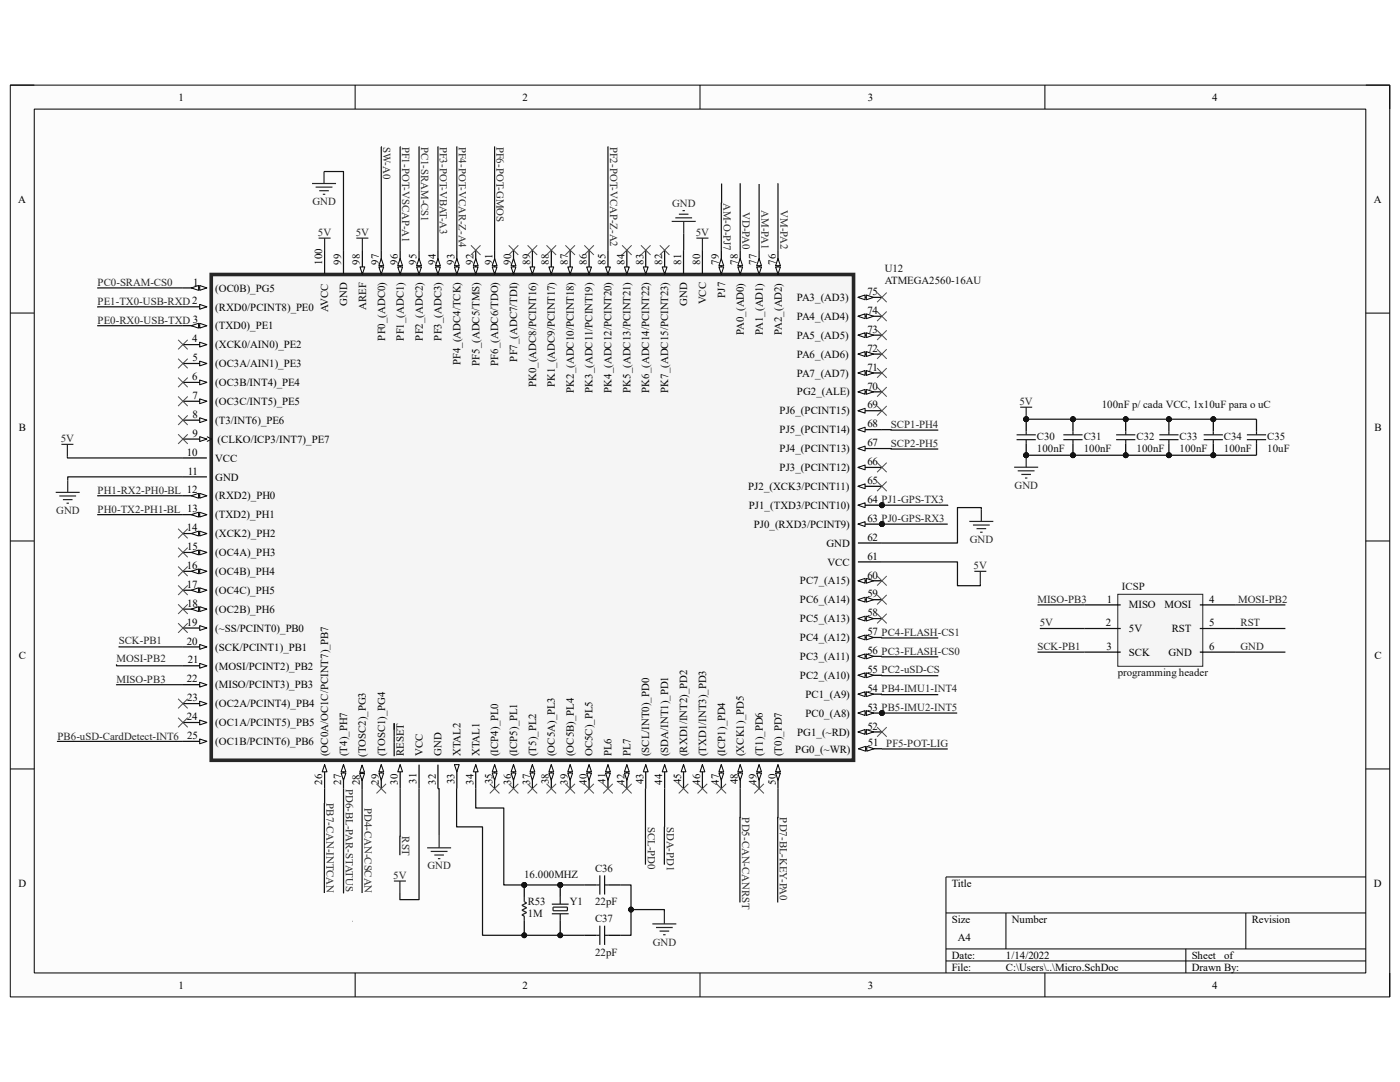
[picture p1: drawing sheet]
<svg xmlns="http://www.w3.org/2000/svg" width="279mm" height="216mm" viewBox="0 0 279 216" stroke-linecap="round" stroke-linejoin="round" font-family="sans-serif">
<defs><g id="words">
<g font-size="2.2">
<text x="35.6" y="20.1">1</text>
<text x="104.3" y="20.1">2</text>
<text x="173.2" y="20.1">3</text>
<text x="241.9" y="20.1">4</text>
<text x="3.6" y="40.5">A</text>
<text x="274.2" y="40.5">A</text>
<text x="64.3" y="52.8" transform="rotate(-90 64.3 52.8)">100</text>
<text x="68.1" y="52.8" transform="rotate(-90 68.1 52.8)">99</text>
<text x="71.8" y="52.8" transform="rotate(-90 71.8 52.8)">98</text>
<text x="75.6" y="52.8" transform="rotate(-90 75.6 52.8)">97</text>
<text x="79.4" y="52.8" transform="rotate(-90 79.4 52.8)">96</text>
<text x="83.1" y="52.8" transform="rotate(-90 83.1 52.8)">95</text>
<text x="87" y="52.8" transform="rotate(-90 87 52.8)">94</text>
<text x="90.7" y="52.8" transform="rotate(-90 90.7 52.8)">93</text>
<text x="94.5" y="52.8" transform="rotate(-90 94.5 52.8)">92</text>
<text x="98.3" y="52.8" transform="rotate(-90 98.3 52.8)">91</text>
<text x="102" y="52.8" transform="rotate(-90 102 52.8)">90</text>
<text x="105.8" y="52.8" transform="rotate(-90 105.8 52.8)">89</text>
<text x="109.6" y="52.8" transform="rotate(-90 109.6 52.8)">88</text>
<text x="113.3" y="52.8" transform="rotate(-90 113.3 52.8)">87</text>
<text x="117.1" y="52.8" transform="rotate(-90 117.1 52.8)">86</text>
<text x="120.9" y="52.8" transform="rotate(-90 120.9 52.8)">85</text>
<text x="124.6" y="52.8" transform="rotate(-90 124.6 52.8)">84</text>
<text x="128.4" y="52.8" transform="rotate(-90 128.4 52.8)">83</text>
<text x="132.2" y="52.8" transform="rotate(-90 132.2 52.8)">82</text>
<text x="135.9" y="52.8" transform="rotate(-90 135.9 52.8)">81</text>
<text x="139.7" y="52.8" transform="rotate(-90 139.7 52.8)">80</text>
<text x="143.5" y="52.8" transform="rotate(-90 143.5 52.8)">79</text>
<text x="147.2" y="52.8" transform="rotate(-90 147.2 52.8)">78</text>
<text x="151" y="52.8" transform="rotate(-90 151 52.8)">77</text>
<text x="154.8" y="52.8" transform="rotate(-90 154.8 52.8)">76</text>
<text x="38.6" y="57">1</text>
<text x="43" y="58.2">(OC0B)_PG5</text>
<text x="144.7" y="59.4" transform="rotate(-90 144.7 59.4)">PJ7</text>
<text x="173.1" y="58.9">75</text>
<text x="43" y="62">(RXD0/PCINT8)_PE0</text>
<text x="43" y="65.7">(TXD0)_PE1</text>
<text x="65.5" y="62.3" transform="rotate(-90 65.5 62.3)">AVCC</text>
<text x="69.3" y="61" transform="rotate(-90 69.3 61)">GND</text>
<text x="73.1" y="61.8" transform="rotate(-90 73.1 61.8)">AREF</text>
<text x="137.2" y="61" transform="rotate(-90 137.2 61)">GND</text>
<text x="140.9" y="60.7" transform="rotate(-90 140.9 60.7)">VCC</text>
<text x="159" y="60.1">PA3_(AD3)</text>
<text x="159" y="63.8">PA4_(AD4)</text>
<text x="173.1" y="62.7">74</text>
<text x="38.4" y="68.3">4</text>
<text x="43" y="69.5">(XCK0/AIN0)_PE2</text>
<text x="76.8" y="67.9" transform="rotate(-90 76.8 67.9)">PF0_(ADC0)</text>
<text x="80.6" y="67.9" transform="rotate(-90 80.6 67.9)">PF1_(ADC1)</text>
<text x="84.4" y="67.9" transform="rotate(-90 84.4 67.9)">PF2_(ADC2)</text>
<text x="88.1" y="67.9" transform="rotate(-90 88.1 67.9)">PF3_(ADC3)</text>
<text x="148.5" y="66.8" transform="rotate(-90 148.5 66.8)">PA0_(AD0)</text>
<text x="152.2" y="66.8" transform="rotate(-90 152.2 66.8)">PA1_(AD1)</text>
<text x="156" y="66.8" transform="rotate(-90 156 66.8)">PA2_(AD2)</text>
<text x="159" y="67.6">PA5_(AD5)</text>
<text x="159" y="71.4">PA6_(AD6)</text>
<text x="173.1" y="66.4">73</text>
<text x="173.1" y="70.2">72</text>
<text x="38.4" y="75.9">6</text>
<text x="38.4" y="72.1">5</text>
<text x="43" y="73.3">(OC3A/AIN1)_PE3</text>
<text x="43" y="77">(OC3B/INT4)_PE4</text>
<text x="91.9" y="72.9" transform="rotate(-90 91.9 72.9)">PF4_(ADC4/TCK)</text>
<text x="95.7" y="73" transform="rotate(-90 95.7 73)">PF5_(ADC5/TMS)</text>
<text x="99.4" y="73" transform="rotate(-90 99.4 73)">PF6_(ADC6/TDO)</text>
<text x="103.2" y="72.1" transform="rotate(-90 103.2 72.1)">PF7_(ADC7/TDI)</text>
<text x="107" y="77.3" transform="rotate(-90 107 77.3)">PK0_(ADC8/PCINT16)</text>
<text x="110.7" y="77.3" transform="rotate(-90 110.7 77.3)">PK1_(ADC9/PCINT17)</text>
<text x="159" y="75.1">PA7_(AD7)</text>
<text x="173.1" y="77.7">70</text>
<text x="173.1" y="74">71</text>
<text x="38.4" y="79.6">7</text>
<text x="38.4" y="83.4">8</text>
<text x="43" y="80.8">(OC3C/INT5)_PE5</text>
<text x="114.5" y="78.4" transform="rotate(-90 114.5 78.4)">PK2_(ADC10/PCINT18)</text>
<text x="118.3" y="78.4" transform="rotate(-90 118.3 78.4)">PK3_(ADC11/PCINT19)</text>
<text x="122" y="78.4" transform="rotate(-90 122 78.4)">PK4_(ADC12/PCINT20)</text>
<text x="125.8" y="78.4" transform="rotate(-90 125.8 78.4)">PK5_(ADC13/PCINT21)</text>
<text x="129.6" y="78.4" transform="rotate(-90 129.6 78.4)">PK6_(ADC14/PCINT22)</text>
<text x="133.3" y="78.4" transform="rotate(-90 133.3 78.4)">PK7_(ADC15/PCINT23)</text>
<text x="155.6" y="82.7">PJ6_(PCINT15)</text>
<text x="159" y="78.9">PG2_(ALE)</text>
<text x="173.1" y="81.5">69</text>
<text x="3.8" y="85.9">B</text>
<text x="38.4" y="87.2">9</text>
<text x="43" y="84.6">(T3/INT6)_PE6</text>
<text x="43.4" y="88.3">(CLKO/ICP3/INT7)_PE7</text>
<text x="155.6" y="86.4">PJ5_(PCINT14)</text>
<text x="173.1" y="89">67</text>
<text x="173.1" y="85.3">68</text>
<text x="274.3" y="85.9">B</text>
<text x="37.3" y="90.9">10</text>
<text x="37.5" y="94.7">11</text>
<text x="43" y="92.1">VCC</text>
<text x="43" y="95.9">GND</text>
<text x="155.6" y="94">PJ3_(PCINT12)</text>
<text x="155.6" y="90.3">PJ4_(PCINT13)</text>
<text x="173.1" y="92.8">66</text>
<text x="43" y="99.7">(RXD2)_PH0</text>
<text x="149.3" y="97.8">PJ2_(XCK3/PCINT11)</text>
<text x="149.4" y="101.6">PJ1_(TXD3/PCINT10)</text>
<text x="173.1" y="96.6">65</text>
<text x="173.1" y="100.3">64 PJ1-GPS-TX3</text>
<text x="37.3" y="106">14</text>
<text x="43" y="103.4">(TXD2)_PH1</text>
<text x="43" y="107.2">(XCK2)_PH2</text>
<text x="150.4" y="105.3">PJ0_(RXD3/PCINT9)</text>
<text x="173.1" y="107.9">62</text>
<text x="173.1" y="104.1">63 PJ0-GPS-RX3</text>
<text x="37.3" y="113.5">16</text>
<text x="37.3" y="109.8">15</text>
<text x="43" y="111">(OC4A)_PH3</text>
<text x="164.9" y="109.1">GND</text>
<text x="165.1" y="112.9">VCC</text>
<text x="173.1" y="111.7">61</text>
<text x="37.3" y="117.3">17</text>
<text x="43" y="114.7">(OC4B)_PH4</text>
<text x="43" y="118.5">(OC4C)_PH5</text>
<text x="159.6" y="116.6">PC7_(A15)</text>
<text x="173.1" y="119.2">59</text>
<text x="173.1" y="115.4">60</text>
<text x="37.3" y="124.8">19</text>
<text x="37.3" y="121.1">18</text>
<text x="43" y="122.3">(OC2B)_PH6</text>
<text x="159.6" y="124.2">PC5_(A13)</text>
<text x="159.6" y="120.4">PC6_(A14)</text>
<text x="173.1" y="123">58</text>
<text x="220.7" y="125">2</text>
<text x="220.9" y="120.2">1</text>
<text x="225.3" y="121.4">MISO</text>
<text x="232.4" y="121.4">MOSI</text>
<text x="241.3" y="120.2">4</text>
<text x="241.3" y="125">5</text>
<text x="3.7" y="131.4">C</text>
<text x="37.3" y="128.6">20</text>
<text x="43" y="129.8">(SCK/PCINT1)_PB1</text>
<text x="43" y="126.1">(~SS/PCINT0)_PB0</text>
<text x="159.6" y="131.7">PC3_(A11)</text>
<text x="159.6" y="127.9">PC4_(A12)</text>
<text x="173.1" y="130.5">56 PC3-FLASH-CS0</text>
<text x="173.1" y="126.7">57 PC4-FLASH-CS1</text>
<text x="220.8" y="129.7">3</text>
<text x="225.3" y="126.2">5V</text>
<text x="225.3" y="130.9">SCK</text>
<text x="233.2" y="130.9">GND</text>
<text x="233.8" y="126.2">RST</text>
<text x="241.3" y="129.7">6</text>
<text x="274.3" y="131.4">C</text>
<text x="37.3" y="136.1">22</text>
<text x="37.5" y="132.4">21</text>
<text x="43" y="137.4">(MISO/PCINT3)_PB3</text>
<text x="43" y="133.6">(MOSI/PCINT2)_PB2</text>
<text x="159.6" y="135.5">PC2_(A10)</text>
<text x="173.1" y="134.3">55 PC2-uSD-CS</text>
<text x="37.3" y="143.7">24</text>
<text x="37.4" y="140">23</text>
<text x="43" y="141.1">(OC2A/PCINT4)_PB4</text>
<text x="160.7" y="143">PC0_(A8)</text>
<text x="160.7" y="139.2">PC1_(A9)</text>
<text x="173.1" y="141.8">53 PB5-IMU2-INT5</text>
<text x="173.1" y="138">54 PB4-IMU1-INT4</text>
<text x="37.3" y="147.5">25</text>
<text x="43" y="144.9">(OC1A/PCINT5)_PB5</text>
<text x="43" y="148.7">(OC1B/PCINT6)_PB6</text>
<text x="159.1" y="146.8">PG1_(~RD)</text>
<text x="173.1" y="145.6">52</text>
<text x="173.2" y="148.9">51</text>
<text x="65.5" y="150.9" transform="rotate(-90 65.5 150.9)">(OC0A/OC1C/PCINT7)_PB7</text>
<text x="69.3" y="150.9" transform="rotate(-90 69.3 150.9)">(T4)_PH7</text>
<text x="73" y="151" transform="rotate(-90 73 151)">(TOSC2)_PG3</text>
<text x="76.8" y="150.9" transform="rotate(-90 76.8 150.9)">(TOSC1)_PG4</text>
<text x="80.6" y="150.9" transform="rotate(-90 80.6 150.9)">RESET</text>
<text x="84.4" y="150.9" transform="rotate(-90 84.4 150.9)">VCC</text>
<text x="88.1" y="150.9" transform="rotate(-90 88.1 150.9)">GND</text>
<text x="91.9" y="150.9" transform="rotate(-90 91.9 150.9)">XTAL2</text>
<text x="95.7" y="150.9" transform="rotate(-90 95.7 150.9)">XTAL1</text>
<text x="99.4" y="150.9" transform="rotate(-90 99.4 150.9)">(ICP4)_PL0</text>
<text x="103.2" y="150.9" transform="rotate(-90 103.2 150.9)">(ICP5)_PL1</text>
<text x="107" y="150.9" transform="rotate(-90 107 150.9)">(T5)_PL2</text>
<text x="110.7" y="150.9" transform="rotate(-90 110.7 150.9)">(OC5A)_PL3</text>
<text x="114.5" y="150.9" transform="rotate(-90 114.5 150.9)">(OC5B)_PL4</text>
<text x="118.3" y="150.9" transform="rotate(-90 118.3 150.9)">OC5C)_PL5</text>
<text x="122" y="150.9" transform="rotate(-90 122 150.9)">PL6</text>
<text x="125.8" y="150.9" transform="rotate(-90 125.8 150.9)">PL7</text>
<text x="129.6" y="150.9" transform="rotate(-90 129.6 150.9)">(SCL/INT0)_PD0</text>
<text x="133.3" y="150.9" transform="rotate(-90 133.3 150.9)">(SDA/INT1)_PD1</text>
<text x="137.2" y="150.9" transform="rotate(-90 137.2 150.9)">(RXD1/INT2)_PD2</text>
<text x="140.9" y="150.9" transform="rotate(-90 140.9 150.9)">(TXD1/INT3)_PD3</text>
<text x="144.7" y="150.9" transform="rotate(-90 144.7 150.9)">(ICP1)_PD4</text>
<text x="148.5" y="150.9" transform="rotate(-90 148.5 150.9)">(XCK1)_PD5</text>
<text x="152.2" y="150.9" transform="rotate(-90 152.2 150.9)">(T1)_PD6</text>
<text x="156" y="150.9" transform="rotate(-90 156 150.9)">(T0)_PD7</text>
<text x="158.7" y="150.2">PG0_(~WR)</text>
<text x="64.3" y="156.5" transform="rotate(-90 64.3 156.5)">26</text>
<text x="68.1" y="156.5" transform="rotate(-90 68.1 156.5)">27</text>
<text x="71.8" y="156.6" transform="rotate(-90 71.8 156.6)">28</text>
<text x="75.6" y="156.5" transform="rotate(-90 75.6 156.5)">29</text>
<text x="79.4" y="156.5" transform="rotate(-90 79.4 156.5)">30</text>
<text x="83.1" y="156.4" transform="rotate(-90 83.1 156.4)">31</text>
<text x="87" y="156.5" transform="rotate(-90 87 156.5)">32</text>
<text x="90.7" y="156.5" transform="rotate(-90 90.7 156.5)">33</text>
<text x="94.5" y="156.6" transform="rotate(-90 94.5 156.6)">34</text>
<text x="98.3" y="156.5" transform="rotate(-90 98.3 156.5)">35</text>
<text x="102" y="156.5" transform="rotate(-90 102 156.5)">36</text>
<text x="105.8" y="156.5" transform="rotate(-90 105.8 156.5)">37</text>
<text x="109.6" y="156.5" transform="rotate(-90 109.6 156.5)">38</text>
<text x="113.3" y="156.5" transform="rotate(-90 113.3 156.5)">39</text>
<text x="117.1" y="156.5" transform="rotate(-90 117.1 156.5)">40</text>
<text x="120.9" y="156.4" transform="rotate(-90 120.9 156.4)">41</text>
<text x="124.6" y="156.5" transform="rotate(-90 124.6 156.5)">42</text>
<text x="128.4" y="156.5" transform="rotate(-90 128.4 156.5)">43</text>
<text x="132.2" y="156.6" transform="rotate(-90 132.2 156.6)">44</text>
<text x="135.9" y="156.5" transform="rotate(-90 135.9 156.5)">45</text>
<text x="139.7" y="156.5" transform="rotate(-90 139.7 156.5)">46</text>
<text x="143.5" y="156.5" transform="rotate(-90 143.5 156.5)">47</text>
<text x="147.2" y="156.5" transform="rotate(-90 147.2 156.5)">48</text>
<text x="151" y="156.5" transform="rotate(-90 151 156.5)">49</text>
<text x="154.8" y="156.5" transform="rotate(-90 154.8 156.5)">50</text>
<text x="3.7" y="176.9">D</text>
<text x="189.9" y="176.9">Title</text>
<text x="274.2" y="176.9">D</text>
<text x="189.9" y="184.1">Size</text>
<text x="201.9" y="184.1">Number</text>
<text x="249.8" y="184.1">Revision</text>
<text x="189.9" y="191.3">Date:</text>
<text x="191.2" y="187.7">A4</text>
<text x="200.7" y="191.3">1/14/2022</text>
<text x="237.8" y="191.3">Sheet</text>
<text x="244.3" y="191.3">of</text>
<text x="35.6" y="197.3">1</text>
<text x="104.3" y="197.3">2</text>
<text x="173.2" y="197.3">3</text>
<text x="189.9" y="193.7">File:</text>
<text x="200.7" y="193.7">C:\Users\..\Micro.SchDoc</text>
<text x="237.8" y="193.7">Drawn By:</text>
<text x="241.9" y="197.3">4</text>
</g>
<g font-size="2.2" fill="#262626">
<text x="76.5" y="29.3" transform="rotate(90 76.5 29.3)">SW-A0</text>
<text x="80.3" y="29.3" transform="rotate(90 80.3 29.3)">PF1-POT-VSCAP-A1</text>
<text x="84" y="29.3" transform="rotate(90 84 29.3)">PC1-SRAM-CS1</text>
<text x="87.8" y="29.3" transform="rotate(90 87.8 29.3)">PF3-POT-VBAT-A3</text>
<text x="91.6" y="29.3" transform="rotate(90 91.6 29.3)">PF4-POT-VCAR-Z-A4</text>
<text x="99.1" y="29.3" transform="rotate(90 99.1 29.3)">PF6-POT-GMOS</text>
<text x="121.8" y="29.3" transform="rotate(90 121.8 29.3)">PF2-POT-VCAP-Z-A2</text>
<text x="62.4" y="40.9">GND</text>
<text x="134.1" y="41.3">GND</text>
<text x="144.4" y="40.5" transform="rotate(90 144.4 40.5)">AM-O-PJ7</text>
<text x="152" y="42" transform="rotate(90 152 42)">AM-PA1</text>
<text x="155.7" y="42" transform="rotate(90 155.7 42)">VM-PA2</text>
<text x="63.5" y="47.1">5V</text>
<text x="71" y="47.1">5V</text>
<text x="138.9" y="47.1">5V</text>
<text x="148.2" y="42.3" transform="rotate(90 148.2 42.3)">VD-PA0</text>
<text x="19.5" y="57.1">PC0-SRAM-CS0</text>
<text x="19.5" y="60.9">PE1-TX0-USB-RXD 2</text>
<text x="19.5" y="64.6">PE0-RX0-USB-TXD 3</text>
<text x="203.5" y="80.8">5V</text>
<text x="12.1" y="88.2">5V</text>
<text x="177.8" y="89.1">SCP2-PH5</text>
<text x="177.8" y="85.3">SCP1-PH4</text>
<text x="19.5" y="98.6">PH1-RX2-PH0-BL 12</text>
<text x="202.5" y="97.5">GND</text>
<text x="11.2" y="102.6">GND</text>
<text x="19.5" y="102.3">PH0-TX2-PH1-BL 13</text>
<text x="193.5" y="108.4">GND</text>
<text x="194.3" y="113.5">5V</text>
<text x="207.1" y="120.2">MISO-PB3</text>
<text x="207.5" y="124.9">5V</text>
<text x="247.1" y="120.2">MOSI-PB2</text>
<text x="247.6" y="124.9">RST</text>
<text x="23.7" y="128.5">SCK-PB1</text>
<text x="207.1" y="129.7">SCK-PB1</text>
<text x="247.6" y="129.7">GND</text>
<text x="23.2" y="132.1">MOSI-PB2</text>
<text x="23.2" y="136.3">MISO-PB3</text>
<text x="11.5" y="147.6">PB6-uSD-CardDetect-INT6</text>
<text x="176.9" y="149">PF5-POT-LIG</text>
<text x="65.2" y="160.3" transform="rotate(90 65.2 160.3)">PB7-CAN-INTCAN</text>
<text x="69" y="157.4" transform="rotate(90 69 157.4)">PD6-BL-PAR-STATUS</text>
<text x="72.7" y="161.2" transform="rotate(90 72.7 161.2)">PD4-CAN-CSCAN</text>
<text x="80.3" y="166.9" transform="rotate(90 80.3 166.9)">RST</text>
<text x="129.3" y="165" transform="rotate(90 129.3 165)">SCL-PD0</text>
<text x="133.1" y="165" transform="rotate(90 133.1 165)">SDA-PD1</text>
<text x="148.1" y="163.1" transform="rotate(90 148.1 163.1)">PD5-CAN-CANRST</text>
<text x="155.7" y="163.1" transform="rotate(90 155.7 163.1)">PD7-BL-KEY-PA0</text>
<text x="85.3" y="173.5">GND</text>
<text x="78.5" y="175.3">5V</text>
<text x="130.3" y="188.7">GND</text>
</g>
<g font-size="2.2" fill="#0e0e0e">
<text x="176.6" y="54.3">U12</text>
<text x="176.6" y="56.7">ATMEGA2560-16AU</text>
<text x="219.9" y="81.5">100nF p/ cada VCC, 1x10uF para o uC</text>
<text x="206.9" y="87.8">C30</text>
<text x="216.3" y="87.8">C31</text>
<text x="226.8" y="87.8">C32</text>
<text x="235.4" y="87.8">C33</text>
<text x="244.3" y="87.8">C34</text>
<text x="252.9" y="87.8">C35</text>
<text x="206.9" y="90.1">100nF</text>
<text x="216.3" y="90.1">100nF</text>
<text x="226.8" y="90.1">100nF</text>
<text x="235.4" y="90.1">100nF</text>
<text x="244.3" y="90.1">100nF</text>
<text x="252.9" y="90.1">10uF</text>
<text x="223.9" y="117.8">ICSP</text>
<text x="223.1" y="134.9">programming header</text>
<text x="118.7" y="173.9">C36</text>
<text x="104.6" y="175.2">16.000MHZ</text>
<text x="105.3" y="180.7">R53</text>
<text x="105.3" y="183">1M</text>
<text x="113.7" y="180.7">Y1</text>
<text x="118.7" y="180.7">22pF</text>
<text x="118.7" y="184">C37</text>
<text x="118.7" y="190.7">22pF</text>
</g>
</g></defs>
<path d="M2.1 17h275.3v181.9h-275.3z" fill-rule="evenodd" fill="#fcfcfc"/>
<path d="M2.1 17h275.3v181.9h-275.3z" fill="none" stroke="#000" stroke-width=".2"/>
<path d="M6.8 21.8h265.8v172.3h-265.8z" fill-rule="evenodd" fill="#fcfcfc"/>
<g fill="none" stroke="#000" stroke-width=".2">
<path d="M2 17h4.8M70.9 17v4.8M139.7 17v4.8M208.5 17v4.8M272.6 17h4.8v4.8M6.8 21.8h265.8v172.3h-265.8zM2 62.5h4.8M272.6 62.5h4.8M2 107.9h4.8M272.6 107.9h4.8M2 153.4h4.8M272.6 153.4h4.8"/>
<path d="M272.6 175h-83.8v19.1M70.9 194.1v4.8M139.7 194.1v4.8M188.8 182.2h83.8M188.8 189.3h83.8M188.8 191.7h83.8M200.8 182.2v7.1M208.5 194.1v4.8M236.7 189.3v4.8M248.6 182.2v7.1M277.4 194.1v4.8"/>
</g>
<path d="M202.4 93.2h4.8M203.1 93.9h3.4M203.8 94.7h2M204.6 95.4h.4M204.8 90.8v2.4" fill="none" stroke="#262626" stroke-width=".24"/>
<circle cx="204.8" cy="90.8" r=".48" fill="#0e0e0e"/>
<circle cx="204.8" cy="90.8" r=".48" fill="none" stroke="#0e0e0e" stroke-width=".2"/>
<circle cx="204.8" cy="83.7" r=".48" fill="#0e0e0e"/>
<circle cx="204.8" cy="83.7" r=".48" fill="none" stroke="#0e0e0e" stroke-width=".2"/>
<circle cx="204.8" cy="90.8" r=".48" fill="#0e0e0e"/>
<circle cx="204.8" cy="90.8" r=".48" fill="none" stroke="#0e0e0e" stroke-width=".2"/>
<path d="M204.8 83.7v2.3" fill="none" stroke="#000" stroke-width=".24"/>
<circle cx="204.8" cy="83.7" r=".48" fill="#0e0e0e"/>
<circle cx="204.8" cy="83.7" r=".48" fill="none" stroke="#0e0e0e" stroke-width=".2"/>
<path d="M204.8 88.4v2.4" fill="none" stroke="#000" stroke-width=".24"/>
<circle cx="204.8" cy="90.8" r=".48" fill="#0e0e0e"/>
<circle cx="204.8" cy="90.8" r=".48" fill="none" stroke="#0e0e0e" stroke-width=".2"/>
<path d="M202.9 87.7h3.8M202.9 86.8h3.8M204.8 86v.8M204.8 87.7v.7M248.8 87.7h3.9M248.8 86.8h3.9M250.8 86v.8M250.8 87.7v.7" fill="none" stroke="#1c1c1c" stroke-width=".24"/>
<path d="M250.8 83.7v2.3M250.8 88.4v2.4" fill="none" stroke="#000" stroke-width=".24"/>
<circle cx="176" cy="104.6" r=".48" fill="#0e0e0e"/>
<circle cx="176" cy="104.6" r=".48" fill="none" stroke="#0e0e0e" stroke-width=".2"/>
<circle cx="176" cy="100.8" r=".48" fill="#0e0e0e"/>
<circle cx="176" cy="100.8" r=".48" fill="none" stroke="#0e0e0e" stroke-width=".2"/>
<circle cx="176" cy="142.3" r=".48" fill="#0e0e0e"/>
<circle cx="176" cy="142.3" r=".48" fill="none" stroke="#0e0e0e" stroke-width=".2"/>
<path d="M42.2 54.8h128.1v96.9h-128.1z" fill-rule="evenodd" fill="#f5f5f5"/>
<path d="M42.2 54.8h128.1v96.9h-128.1z" fill="none" stroke="#262626" stroke-width=".72" stroke-linecap="butt"/>
<path d="M79.9 152.6v4.8" fill="none" stroke="#000" stroke-width=".24"/>
<path d="M79.9 152.6l.4 1.4h-.9z" fill="#fbfbfb"/>
<path d="M79.9 152.6l.4 1.4h-.9z" fill="none" stroke="#000" stroke-width=".2"/>
<path d="M36.5 87.6h4.8M78.7 144.3v6.6" fill="none" stroke="#000" stroke-width=".24"/>
<path d="M39.9 87.1l1.4 .5-1.4 .5z" fill="#fbfbfb"/>
<path d="M39.9 87.1l1.4 .5-1.4 .5zM41.3 87.1l.9 .5-.9 .5" fill="none" stroke="#000" stroke-width=".2"/>
<path d="M36.5 136.6h4.8" fill="none" stroke="#000" stroke-width=".24"/>
<path d="M39.9 136.1l1.4 .5-1.4 .5z" fill="#fbfbfb"/>
<path d="M39.9 136.1l1.4 .5-1.4 .5z" fill="none" stroke="#000" stroke-width=".2"/>
<path d="M36.5 132.9h4.8" fill="none" stroke="#000" stroke-width=".24"/>
<path d="M39.9 132.4l1.4 .5-1.4 .4z" fill="#fbfbfb"/>
<path d="M39.9 132.4l1.4 .5-1.4 .4z" fill="none" stroke="#000" stroke-width=".2"/>
<path d="M64.8 152.6v4.8" fill="none" stroke="#000" stroke-width=".24"/>
<path d="M64.8 152.6l.5 1.4h-1z" fill="#fbfbfb"/>
<path d="M64.8 152.6l.5 1.4h-1z" fill="none" stroke="#000" stroke-width=".2"/>
<path d="M36.5 144.2h4.8" fill="none" stroke="#000" stroke-width=".24"/>
<path d="M39.9 143.7l1.4 .5-1.4 .4z" fill="#fbfbfb"/>
<path d="M39.9 143.7l1.4 .5-1.4 .4z" fill="none" stroke="#000" stroke-width=".2"/>
<path d="M36.5 147.9h4.8" fill="none" stroke="#000" stroke-width=".24"/>
<path d="M39.9 147.5l1.4 .4-1.4 .5z" fill="#fbfbfb"/>
<path d="M39.9 147.5l1.4 .4-1.4 .5z" fill="none" stroke="#000" stroke-width=".2"/>
<path d="M36.5 140.4h4.8" fill="none" stroke="#000" stroke-width=".24"/>
<path d="M39.9 139.9l1.4 .5-1.4 .5z" fill="#fbfbfb"/>
<path d="M39.9 139.9l1.4 .5-1.4 .5z" fill="none" stroke="#000" stroke-width=".2"/>
<path d="M36.5 72.5h4.8" fill="none" stroke="#000" stroke-width=".24"/>
<path d="M39.9 72.1l1.4 .4-1.4 .5z" fill="#fbfbfb"/>
<path d="M39.9 72.1l1.4 .4-1.4 .5z" fill="none" stroke="#000" stroke-width=".2"/>
<path d="M36.5 76.3h4.8" fill="none" stroke="#000" stroke-width=".24"/>
<path d="M39.9 75.8l1.4 .5-1.4 .5z" fill="#fbfbfb"/>
<path d="M39.9 75.8l1.4 .5-1.4 .5z" fill="none" stroke="#000" stroke-width=".2"/>
<path d="M36.5 80.1h4.8" fill="none" stroke="#000" stroke-width=".24"/>
<path d="M39.9 79.6l1.4 .5-1.4 .4z" fill="#fbfbfb"/>
<path d="M39.9 79.6l1.4 .5-1.4 .4z" fill="none" stroke="#000" stroke-width=".2"/>
<path d="M36.5 61.2h4.8" fill="none" stroke="#000" stroke-width=".24"/>
<path d="M39.9 60.7l1.4 .5-1.4 .5z" fill="#fbfbfb"/>
<path d="M39.9 60.7l1.4 .5-1.4 .5z" fill="none" stroke="#000" stroke-width=".2"/>
<path d="M136.4 152.6v4.8" fill="none" stroke="#000" stroke-width=".24"/>
<path d="M136.4 152.6l.5 1.4h-1z" fill="#fbfbfb"/>
<path d="M136.4 152.6l.5 1.4h-1z" fill="none" stroke="#000" stroke-width=".2"/>
<path d="M36.5 129.1h4.8" fill="none" stroke="#000" stroke-width=".24"/>
<path d="M39.9 128.6l1.4 .5-1.4 .5z" fill="#fbfbfb"/>
<path d="M39.9 128.6l1.4 .5-1.4 .5z" fill="none" stroke="#000" stroke-width=".2"/>
<path d="M128.9 152.6v4.8" fill="none" stroke="#000" stroke-width=".24"/>
<path d="M128.9 152.6l.4 1.4h-.9z" fill="#fbfbfb"/>
<path d="M128.9 152.6l.4 1.4h-.9z" fill="none" stroke="#000" stroke-width=".2"/>
<path d="M132.6 152.6v4.8" fill="none" stroke="#000" stroke-width=".24"/>
<path d="M132.6 152.6l.5 1.4h-.9z" fill="#fbfbfb"/>
<path d="M132.6 152.6l.5 1.4h-.9z" fill="none" stroke="#000" stroke-width=".2"/>
<path d="M36.5 83.8h4.8" fill="none" stroke="#000" stroke-width=".24"/>
<path d="M39.9 83.4l1.4 .4-1.4 .5z" fill="#fbfbfb"/>
<path d="M39.9 83.4l1.4 .4-1.4 .5z" fill="none" stroke="#000" stroke-width=".2"/>
<path d="M140.2 152.6v4.8" fill="none" stroke="#000" stroke-width=".24"/>
<path d="M140.2 152.6l.5 1.4h-1z" fill="#fbfbfb"/>
<path d="M140.2 152.6l.5 1.4h-1z" fill="none" stroke="#000" stroke-width=".2"/>
<path d="M36.5 68.8h4.8" fill="none" stroke="#000" stroke-width=".24"/>
<path d="M39.9 68.3l1.4 .5-1.4 .4z" fill="#fbfbfb"/>
<path d="M39.9 68.3l1.4 .5-1.4 .4z" fill="none" stroke="#000" stroke-width=".2"/>
<path d="M36.5 125.3h4.8" fill="none" stroke="#000" stroke-width=".24"/>
<path d="M39.9 124.8l1.4 .5-1.4 .5z" fill="#fbfbfb"/>
<path d="M39.9 124.8l1.4 .5-1.4 .5z" fill="none" stroke="#000" stroke-width=".2"/>
<path d="M72.3 49.9v4.8" fill="none" stroke="#000" stroke-width=".24"/>
<path d="M71.8 53.3h1l-.5 1.4z" fill="#fbfbfb"/>
<path d="M71.8 53.3h1l-.5 1.4z" fill="none" stroke="#000" stroke-width=".2"/>
<path d="M171.2 104.6h4.8" fill="none" stroke="#000" stroke-width=".24"/>
<path d="M171.2 104.6l1.4-.5v1z" fill="#fbfbfb"/>
<path d="M171.2 104.6l1.4-.5v1z" fill="none" stroke="#000" stroke-width=".2"/>
<circle cx="176" cy="104.6" r=".48" fill="#0e0e0e"/>
<circle cx="176" cy="104.6" r=".48" fill="none" stroke="#0e0e0e" stroke-width=".2"/>
<path d="M171.2 100.8h4.8" fill="none" stroke="#000" stroke-width=".24"/>
<path d="M171.2 100.8l1.4-.5v1z" fill="#fbfbfb"/>
<path d="M171.2 100.8l1.4-.5v1z" fill="none" stroke="#000" stroke-width=".2"/>
<circle cx="176" cy="100.8" r=".48" fill="#0e0e0e"/>
<circle cx="176" cy="100.8" r=".48" fill="none" stroke="#0e0e0e" stroke-width=".2"/>
<path d="M171.2 97h4.8" fill="none" stroke="#000" stroke-width=".24"/>
<path d="M171.2 97l1.4-.4v.9z" fill="#fbfbfb"/>
<path d="M171.2 97l1.4-.4v.9z" fill="none" stroke="#000" stroke-width=".2"/>
<path d="M171.2 93.3h4.8" fill="none" stroke="#000" stroke-width=".24"/>
<path d="M171.2 93.3l1.4-.5v.9z" fill="#fbfbfb"/>
<path d="M171.2 93.3l1.4-.5v.9z" fill="none" stroke="#000" stroke-width=".2"/>
<path d="M171.2 89.5h4.8" fill="none" stroke="#000" stroke-width=".24"/>
<path d="M171.2 89.5l1.4-.5v1z" fill="#fbfbfb"/>
<path d="M171.2 89.5l1.4-.5v1z" fill="none" stroke="#000" stroke-width=".2"/>
<path d="M171.2 85.7h4.8" fill="none" stroke="#000" stroke-width=".24"/>
<path d="M171.2 85.7l1.4-.5v1z" fill="#fbfbfb"/>
<path d="M171.2 85.7l1.4-.5v1z" fill="none" stroke="#000" stroke-width=".2"/>
<path d="M171.2 82h4.8" fill="none" stroke="#000" stroke-width=".24"/>
<path d="M171.2 82l1.4-.5v.9z" fill="#fbfbfb"/>
<path d="M171.2 82l1.4-.5v.9z" fill="none" stroke="#000" stroke-width=".2"/>
<path d="M106.3 49.9v4.8" fill="none" stroke="#000" stroke-width=".24"/>
<path d="M105.8 53.3h.9l-.4 1.4z" fill="#fbfbfb"/>
<path d="M105.8 53.3h.9l-.4 1.4z" fill="none" stroke="#000" stroke-width=".2"/>
<path d="M110 49.9v4.8" fill="none" stroke="#000" stroke-width=".24"/>
<path d="M109.5 53.3h1l-.5 1.4z" fill="#fbfbfb"/>
<path d="M109.5 53.3h1l-.5 1.4z" fill="none" stroke="#000" stroke-width=".2"/>
<path d="M113.8 49.9v4.8" fill="none" stroke="#000" stroke-width=".24"/>
<path d="M113.3 53.3h1l-.5 1.4z" fill="#fbfbfb"/>
<path d="M113.3 53.3h1l-.5 1.4z" fill="none" stroke="#000" stroke-width=".2"/>
<path d="M117.6 49.9v4.8" fill="none" stroke="#000" stroke-width=".24"/>
<path d="M117.1 53.3h.9l-.4 1.4z" fill="#fbfbfb"/>
<path d="M117.1 53.3h.9l-.4 1.4z" fill="none" stroke="#000" stroke-width=".2"/>
<path d="M121.3 49.9v4.8" fill="none" stroke="#000" stroke-width=".24"/>
<path d="M120.9 53.3h.9l-.5 1.4z" fill="#fbfbfb"/>
<path d="M120.9 53.3h.9l-.5 1.4z" fill="none" stroke="#000" stroke-width=".2"/>
<path d="M125.1 49.9v4.8" fill="none" stroke="#000" stroke-width=".24"/>
<path d="M124.6 53.3h1l-.5 1.4z" fill="#fbfbfb"/>
<path d="M124.6 53.3h1l-.5 1.4z" fill="none" stroke="#000" stroke-width=".2"/>
<path d="M128.9 49.9v4.8" fill="none" stroke="#000" stroke-width=".24"/>
<path d="M128.4 53.3h.9l-.4 1.4z" fill="#fbfbfb"/>
<path d="M128.4 53.3h.9l-.4 1.4z" fill="none" stroke="#000" stroke-width=".2"/>
<path d="M132.6 49.9v4.8" fill="none" stroke="#000" stroke-width=".24"/>
<path d="M132.2 53.3h.9l-.5 1.4z" fill="#fbfbfb"/>
<path d="M132.2 53.3h.9l-.5 1.4z" fill="none" stroke="#000" stroke-width=".2"/>
<path d="M94.9 152.6v4.8" fill="none" stroke="#000" stroke-width=".24"/>
<path d="M94.9 152.6l.5 1.4h-.9z" fill="#fbfbfb"/>
<path d="M94.9 152.6l.5 1.4h-.9z" fill="none" stroke="#000" stroke-width=".2"/>
<path d="M144 152.6v4.8" fill="none" stroke="#000" stroke-width=".24"/>
<path d="M144 152.6l.4 1.4h-.9z" fill="#fbfbfb"/>
<path d="M144 152.6l.4 1.4h-.9z" fill="none" stroke="#000" stroke-width=".2"/>
<path d="M143.5 154.2h.9l-.4 1.5z" fill="#fbfbfb"/>
<path d="M143.5 154.2h.9l-.4 1.5z" fill="none" stroke="#000" stroke-width=".2"/>
<path d="M98.7 152.6v4.8" fill="none" stroke="#000" stroke-width=".24"/>
<path d="M98.7 152.6l.5 1.4h-1z" fill="#fbfbfb"/>
<path d="M98.7 152.6l.5 1.4h-1z" fill="none" stroke="#000" stroke-width=".2"/>
<path d="M98.2 154.2h1l-.5 1.5z" fill="#fbfbfb"/>
<path d="M98.2 154.2h1l-.5 1.5z" fill="none" stroke="#000" stroke-width=".2"/>
<path d="M102.5 152.6v4.8" fill="none" stroke="#000" stroke-width=".24"/>
<path d="M102.5 152.6l.5 1.4h-1z" fill="#fbfbfb"/>
<path d="M102.5 152.6l.5 1.4h-1z" fill="none" stroke="#000" stroke-width=".2"/>
<path d="M102 154.2h1l-.5 1.5z" fill="#fbfbfb"/>
<path d="M102 154.2h1l-.5 1.5z" fill="none" stroke="#000" stroke-width=".2"/>
<path d="M36.5 57.5h4.8" fill="none" stroke="#000" stroke-width=".24"/>
<path d="M39.9 57l1.4 .5-1.4 .4z" fill="#fbfbfb"/>
<path d="M39.9 57l1.4 .5-1.4 .4z" fill="none" stroke="#000" stroke-width=".2"/>
<path d="M38.2 57.5l1.4-.5v.9z" fill="#fbfbfb"/>
<path d="M38.2 57.5l1.4-.5v.9z" fill="none" stroke="#000" stroke-width=".2"/>
<path d="M36.5 121.5h4.8" fill="none" stroke="#000" stroke-width=".24"/>
<path d="M39.9 121.1l1.4 .4-1.4 .5z" fill="#fbfbfb"/>
<path d="M39.9 121.1l1.4 .4-1.4 .5z" fill="none" stroke="#000" stroke-width=".2"/>
<path d="M38.2 121.5l1.4-.4v.9z" fill="#fbfbfb"/>
<path d="M38.2 121.5l1.4-.4v.9z" fill="none" stroke="#000" stroke-width=".2"/>
<path d="M36.5 110.2h4.8" fill="none" stroke="#000" stroke-width=".24"/>
<path d="M39.9 109.8l1.4 .4-1.4 .5z" fill="#fbfbfb"/>
<path d="M39.9 109.8l1.4 .4-1.4 .5z" fill="none" stroke="#000" stroke-width=".2"/>
<path d="M38.2 110.2l1.4-.4v.9z" fill="#fbfbfb"/>
<path d="M38.2 110.2l1.4-.4v.9z" fill="none" stroke="#000" stroke-width=".2"/>
<path d="M36.5 98.9h4.8" fill="none" stroke="#000" stroke-width=".24"/>
<path d="M39.9 98.4l1.4 .5-1.4 .5z" fill="#fbfbfb"/>
<path d="M39.9 98.4l1.4 .5-1.4 .5z" fill="none" stroke="#000" stroke-width=".2"/>
<path d="M38.2 98.9l1.4-.5v1z" fill="#fbfbfb"/>
<path d="M38.2 98.9l1.4-.5v1z" fill="none" stroke="#000" stroke-width=".2"/>
<path d="M155.3 152.6v4.8" fill="none" stroke="#000" stroke-width=".24"/>
<path d="M155.3 152.6l.4 1.4h-.9z" fill="#fbfbfb"/>
<path d="M155.3 152.6l.4 1.4h-.9z" fill="none" stroke="#000" stroke-width=".2"/>
<path d="M154.8 154.2h.9l-.4 1.5z" fill="#fbfbfb"/>
<path d="M154.8 154.2h.9l-.4 1.5z" fill="none" stroke="#000" stroke-width=".2"/>
<path d="M151.5 152.6v4.8" fill="none" stroke="#000" stroke-width=".24"/>
<path d="M151.5 152.6l.5 1.4h-1z" fill="#fbfbfb"/>
<path d="M151.5 152.6l.5 1.4h-1z" fill="none" stroke="#000" stroke-width=".2"/>
<path d="M151 154.2h1l-.5 1.5z" fill="#fbfbfb"/>
<path d="M151 154.2h1l-.5 1.5z" fill="none" stroke="#000" stroke-width=".2"/>
<path d="M76.1 152.6v4.8" fill="none" stroke="#000" stroke-width=".24"/>
<path d="M76.1 152.6l.5 1.4h-1z" fill="#fbfbfb"/>
<path d="M76.1 152.6l.5 1.4h-1z" fill="none" stroke="#000" stroke-width=".2"/>
<path d="M75.6 154.2h1l-.5 1.5z" fill="#fbfbfb"/>
<path d="M75.6 154.2h1l-.5 1.5z" fill="none" stroke="#000" stroke-width=".2"/>
<path d="M72.3 152.7v4.8" fill="none" stroke="#000" stroke-width=".24"/>
<path d="M72.3 152.7l.4 1.4h-.9z" fill="#fbfbfb"/>
<path d="M72.3 152.7l.4 1.4h-.9z" fill="none" stroke="#000" stroke-width=".2"/>
<path d="M71.8 154.3h.9l-.4 1.5z" fill="#fbfbfb"/>
<path d="M71.8 154.3h.9l-.4 1.5z" fill="none" stroke="#000" stroke-width=".2"/>
<path d="M36.5 65h4.8" fill="none" stroke="#000" stroke-width=".24"/>
<path d="M39.9 64.5l1.4 .5-1.4 .5z" fill="#fbfbfb"/>
<path d="M39.9 64.5l1.4 .5-1.4 .5z" fill="none" stroke="#000" stroke-width=".2"/>
<path d="M38.2 65l1.4-.5v1z" fill="#fbfbfb"/>
<path d="M38.2 65l1.4-.5v1z" fill="none" stroke="#000" stroke-width=".2"/>
<path d="M36.5 102.7h4.8" fill="none" stroke="#000" stroke-width=".24"/>
<path d="M39.9 102.2l1.4 .5-1.4 .5z" fill="#fbfbfb"/>
<path d="M39.9 102.2l1.4 .5-1.4 .5z" fill="none" stroke="#000" stroke-width=".2"/>
<path d="M38.2 102.7l1.4-.5v1z" fill="#fbfbfb"/>
<path d="M38.2 102.7l1.4-.5v1z" fill="none" stroke="#000" stroke-width=".2"/>
<path d="M147.7 152.6v4.8" fill="none" stroke="#000" stroke-width=".24"/>
<path d="M147.7 152.6l.5 1.4h-1z" fill="#fbfbfb"/>
<path d="M147.7 152.6l.5 1.4h-1z" fill="none" stroke="#000" stroke-width=".2"/>
<path d="M147.2 154.2h1l-.5 1.5z" fill="#fbfbfb"/>
<path d="M147.2 154.2h1l-.5 1.5z" fill="none" stroke="#000" stroke-width=".2"/>
<path d="M36.5 106.5h4.8" fill="none" stroke="#000" stroke-width=".24"/>
<path d="M39.9 106l1.4 .5-1.4 .4z" fill="#fbfbfb"/>
<path d="M39.9 106l1.4 .5-1.4 .4z" fill="none" stroke="#000" stroke-width=".2"/>
<path d="M38.2 106.5l1.4-.5v.9z" fill="#fbfbfb"/>
<path d="M38.2 106.5l1.4-.5v.9z" fill="none" stroke="#000" stroke-width=".2"/>
<path d="M117.6 152.6v4.8" fill="none" stroke="#000" stroke-width=".24"/>
<path d="M117.6 152.6l.4 1.4h-.9z" fill="#fbfbfb"/>
<path d="M117.6 152.6l.4 1.4h-.9z" fill="none" stroke="#000" stroke-width=".2"/>
<path d="M117.1 154.2h.9l-.4 1.5z" fill="#fbfbfb"/>
<path d="M117.1 154.2h.9l-.4 1.5z" fill="none" stroke="#000" stroke-width=".2"/>
<path d="M147.7 49.9v4.8" fill="none" stroke="#000" stroke-width=".24"/>
<path d="M147.2 53.3h1l-.5 1.4z" fill="#fbfbfb"/>
<path d="M147.2 53.3h1l-.5 1.4z" fill="none" stroke="#000" stroke-width=".2"/>
<path d="M147.7 51.6l.5 1.4h-1z" fill="#fbfbfb"/>
<path d="M147.7 51.6l.5 1.4h-1z" fill="none" stroke="#000" stroke-width=".2"/>
<path d="M151.5 49.9v4.8" fill="none" stroke="#000" stroke-width=".24"/>
<path d="M151 53.3h1l-.5 1.4z" fill="#fbfbfb"/>
<path d="M151 53.3h1l-.5 1.4z" fill="none" stroke="#000" stroke-width=".2"/>
<path d="M151.5 51.6l.5 1.4h-1z" fill="#fbfbfb"/>
<path d="M151.5 51.6l.5 1.4h-1z" fill="none" stroke="#000" stroke-width=".2"/>
<path d="M155.3 49.9v4.8" fill="none" stroke="#000" stroke-width=".24"/>
<path d="M154.8 53.3h.9l-.4 1.4z" fill="#fbfbfb"/>
<path d="M154.8 53.3h.9l-.4 1.4z" fill="none" stroke="#000" stroke-width=".2"/>
<path d="M155.3 51.6l.4 1.4h-.9z" fill="#fbfbfb"/>
<path d="M155.3 51.6l.4 1.4h-.9z" fill="none" stroke="#000" stroke-width=".2"/>
<path d="M171.2 59.3h4.8" fill="none" stroke="#000" stroke-width=".24"/>
<path d="M171.2 59.3l1.4-.4v.9z" fill="#fbfbfb"/>
<path d="M171.2 59.3l1.4-.4v.9z" fill="none" stroke="#000" stroke-width=".2"/>
<path d="M172.9 58.9l1.4 .4-1.4 .5z" fill="#fbfbfb"/>
<path d="M172.9 58.9l1.4 .4-1.4 .5z" fill="none" stroke="#000" stroke-width=".2"/>
<path d="M171.2 142.3h4.8" fill="none" stroke="#000" stroke-width=".24"/>
<path d="M171.2 142.3l1.4-.5v1z" fill="#fbfbfb"/>
<path d="M171.2 142.3l1.4-.5v1z" fill="none" stroke="#000" stroke-width=".2"/>
<path d="M172.9 141.8l1.4 .5-1.4 .5z" fill="#fbfbfb"/>
<path d="M172.9 141.8l1.4 .5-1.4 .5z" fill="none" stroke="#000" stroke-width=".2"/>
<circle cx="176" cy="142.3" r=".48" fill="#0e0e0e"/>
<circle cx="176" cy="142.3" r=".48" fill="none" stroke="#0e0e0e" stroke-width=".2"/>
<path d="M171.2 138.5h4.8" fill="none" stroke="#000" stroke-width=".24"/>
<path d="M171.2 138.5l1.4-.5v1z" fill="#fbfbfb"/>
<path d="M171.2 138.5l1.4-.5v1z" fill="none" stroke="#000" stroke-width=".2"/>
<path d="M172.9 138l1.4 .5-1.4 .5z" fill="#fbfbfb"/>
<path d="M172.9 138l1.4 .5-1.4 .5z" fill="none" stroke="#000" stroke-width=".2"/>
<path d="M171.2 134.7h4.8" fill="none" stroke="#000" stroke-width=".24"/>
<path d="M171.2 134.7l1.4-.4v.9z" fill="#fbfbfb"/>
<path d="M171.2 134.7l1.4-.4v.9z" fill="none" stroke="#000" stroke-width=".2"/>
<path d="M172.9 134.3l1.4 .4-1.4 .5z" fill="#fbfbfb"/>
<path d="M172.9 134.3l1.4 .4-1.4 .5z" fill="none" stroke="#000" stroke-width=".2"/>
<path d="M171.2 131h4.8" fill="none" stroke="#000" stroke-width=".24"/>
<path d="M171.2 131l1.4-.5v1z" fill="#fbfbfb"/>
<path d="M171.2 131l1.4-.5v1z" fill="none" stroke="#000" stroke-width=".2"/>
<path d="M172.9 130.5l1.4 .5-1.4 .5z" fill="#fbfbfb"/>
<path d="M172.9 130.5l1.4 .5-1.4 .5z" fill="none" stroke="#000" stroke-width=".2"/>
<path d="M76.1 49.9v4.8" fill="none" stroke="#000" stroke-width=".24"/>
<path d="M75.6 53.3h1l-.5 1.4z" fill="#fbfbfb"/>
<path d="M75.6 53.3h1l-.5 1.4z" fill="none" stroke="#000" stroke-width=".2"/>
<path d="M76.1 51.6l.5 1.4h-1z" fill="#fbfbfb"/>
<path d="M76.1 51.6l.5 1.4h-1z" fill="none" stroke="#000" stroke-width=".2"/>
<path d="M79.9 49.9v4.8" fill="none" stroke="#000" stroke-width=".24"/>
<path d="M79.4 53.3h.9l-.4 1.4z" fill="#fbfbfb"/>
<path d="M79.4 53.3h.9l-.4 1.4z" fill="none" stroke="#000" stroke-width=".2"/>
<path d="M79.9 51.6l.4 1.4h-.9z" fill="#fbfbfb"/>
<path d="M79.9 51.6l.4 1.4h-.9z" fill="none" stroke="#000" stroke-width=".2"/>
<path d="M83.6 49.9v4.8" fill="none" stroke="#000" stroke-width=".24"/>
<path d="M83.2 53.3h.9l-.5 1.4z" fill="#fbfbfb"/>
<path d="M83.2 53.3h.9l-.5 1.4z" fill="none" stroke="#000" stroke-width=".2"/>
<path d="M83.6 51.6l.5 1.4h-.9z" fill="#fbfbfb"/>
<path d="M83.6 51.6l.5 1.4h-.9z" fill="none" stroke="#000" stroke-width=".2"/>
<path d="M87.4 49.9v4.8" fill="none" stroke="#000" stroke-width=".24"/>
<path d="M86.9 53.3h1l-.5 1.4z" fill="#fbfbfb"/>
<path d="M86.9 53.3h1l-.5 1.4z" fill="none" stroke="#000" stroke-width=".2"/>
<path d="M87.4 51.6l.5 1.4h-1z" fill="#fbfbfb"/>
<path d="M87.4 51.6l.5 1.4h-1z" fill="none" stroke="#000" stroke-width=".2"/>
<path d="M171.3 149.4h4.8" fill="none" stroke="#000" stroke-width=".24"/>
<path d="M171.3 149.4l1.4-.5v1z" fill="#fbfbfb"/>
<path d="M171.3 149.4l1.4-.5v1z" fill="none" stroke="#000" stroke-width=".2"/>
<path d="M173 148.9l1.4 .5-1.4 .5z" fill="#fbfbfb"/>
<path d="M173 148.9l1.4 .5-1.4 .5z" fill="none" stroke="#000" stroke-width=".2"/>
<path d="M171.2 146h4.8" fill="none" stroke="#000" stroke-width=".24"/>
<path d="M171.2 146l1.4-.4v.9z" fill="#fbfbfb"/>
<path d="M171.2 146l1.4-.4v.9z" fill="none" stroke="#000" stroke-width=".2"/>
<path d="M172.9 145.6l1.4 .4-1.4 .5z" fill="#fbfbfb"/>
<path d="M172.9 145.6l1.4 .4-1.4 .5z" fill="none" stroke="#000" stroke-width=".2"/>
<path d="M171.2 78.2h4.8" fill="none" stroke="#000" stroke-width=".24"/>
<path d="M171.2 78.2l1.4-.5v1z" fill="#fbfbfb"/>
<path d="M171.2 78.2l1.4-.5v1z" fill="none" stroke="#000" stroke-width=".2"/>
<path d="M172.9 77.7l1.4 .5-1.4 .5z" fill="#fbfbfb"/>
<path d="M172.9 77.7l1.4 .5-1.4 .5z" fill="none" stroke="#000" stroke-width=".2"/>
<path d="M144 49.9v4.8" fill="none" stroke="#000" stroke-width=".24"/>
<path d="M143.5 53.3h.9l-.4 1.4z" fill="#fbfbfb"/>
<path d="M143.5 53.3h.9l-.4 1.4z" fill="none" stroke="#000" stroke-width=".2"/>
<path d="M144 51.6l.4 1.4h-.9z" fill="#fbfbfb"/>
<path d="M144 51.6l.4 1.4h-.9z" fill="none" stroke="#000" stroke-width=".2"/>
<path d="M121.3 152.6v4.8" fill="none" stroke="#000" stroke-width=".24"/>
<path d="M121.3 152.6l.5 1.4h-.9z" fill="#fbfbfb"/>
<path d="M121.3 152.6l.5 1.4h-.9z" fill="none" stroke="#000" stroke-width=".2"/>
<path d="M120.9 154.2h.9l-.5 1.5z" fill="#fbfbfb"/>
<path d="M120.9 154.2h.9l-.5 1.5z" fill="none" stroke="#000" stroke-width=".2"/>
<path d="M125.1 152.6v4.8" fill="none" stroke="#000" stroke-width=".24"/>
<path d="M125.1 152.6l.5 1.4h-1z" fill="#fbfbfb"/>
<path d="M125.1 152.6l.5 1.4h-1z" fill="none" stroke="#000" stroke-width=".2"/>
<path d="M124.6 154.2h1l-.5 1.5z" fill="#fbfbfb"/>
<path d="M124.6 154.2h1l-.5 1.5z" fill="none" stroke="#000" stroke-width=".2"/>
<path d="M64.8 49.9v4.8M140.2 49.9v4.8M36.5 91.4h4.8M171.2 112.1h4.8M83.6 152.6v4.8M91.2 152.6v4.8" fill="none" stroke="#000" stroke-width=".24"/>
<path d="M90.7 152.6h1l-.5 1.4z" fill="#fbfbfb"/>
<path d="M90.7 152.6h1l-.5 1.4z" fill="none" stroke="#000" stroke-width=".2"/>
<path d="M36.5 114h4.8" fill="none" stroke="#000" stroke-width=".24"/>
<path d="M39.9 113.5l1.4 .5-1.4 .5z" fill="#fbfbfb"/>
<path d="M39.9 113.5l1.4 .5-1.4 .5z" fill="none" stroke="#000" stroke-width=".2"/>
<path d="M38.2 114l1.4-.5v1z" fill="#fbfbfb"/>
<path d="M38.2 114l1.4-.5v1z" fill="none" stroke="#000" stroke-width=".2"/>
<path d="M36.5 117.8h4.8" fill="none" stroke="#000" stroke-width=".24"/>
<path d="M39.9 117.3l1.4 .5-1.4 .5z" fill="#fbfbfb"/>
<path d="M39.9 117.3l1.4 .5-1.4 .5z" fill="none" stroke="#000" stroke-width=".2"/>
<path d="M38.2 117.8l1.4-.5v1z" fill="#fbfbfb"/>
<path d="M38.2 117.8l1.4-.5v1z" fill="none" stroke="#000" stroke-width=".2"/>
<path d="M110 152.6v4.8" fill="none" stroke="#000" stroke-width=".24"/>
<path d="M110 152.6l.5 1.4h-1z" fill="#fbfbfb"/>
<path d="M110 152.6l.5 1.4h-1z" fill="none" stroke="#000" stroke-width=".2"/>
<path d="M109.5 154.2h1l-.5 1.5z" fill="#fbfbfb"/>
<path d="M109.5 154.2h1l-.5 1.5z" fill="none" stroke="#000" stroke-width=".2"/>
<path d="M113.8 152.6v4.8" fill="none" stroke="#000" stroke-width=".24"/>
<path d="M113.8 152.6l.5 1.4h-1z" fill="#fbfbfb"/>
<path d="M113.8 152.6l.5 1.4h-1z" fill="none" stroke="#000" stroke-width=".2"/>
<path d="M113.3 154.2h1l-.5 1.5z" fill="#fbfbfb"/>
<path d="M113.3 154.2h1l-.5 1.5z" fill="none" stroke="#000" stroke-width=".2"/>
<path d="M68.6 152.6v4.8" fill="none" stroke="#000" stroke-width=".24"/>
<path d="M68.6 152.6l.4 1.4h-.9z" fill="#fbfbfb"/>
<path d="M68.6 152.6l.4 1.4h-.9z" fill="none" stroke="#000" stroke-width=".2"/>
<path d="M68.1 154.2h.9l-.4 1.5z" fill="#fbfbfb"/>
<path d="M68.1 154.2h.9l-.4 1.5z" fill="none" stroke="#000" stroke-width=".2"/>
<path d="M106.3 152.6v4.8" fill="none" stroke="#000" stroke-width=".24"/>
<path d="M106.3 152.6l.4 1.4h-.9z" fill="#fbfbfb"/>
<path d="M106.3 152.6l.4 1.4h-.9z" fill="none" stroke="#000" stroke-width=".2"/>
<path d="M105.8 154.2h.9l-.4 1.5z" fill="#fbfbfb"/>
<path d="M105.8 154.2h.9l-.4 1.5z" fill="none" stroke="#000" stroke-width=".2"/>
<path d="M171.2 63.1h4.8" fill="none" stroke="#000" stroke-width=".24"/>
<path d="M171.2 63.1l1.4-.5v1z" fill="#fbfbfb"/>
<path d="M171.2 63.1l1.4-.5v1z" fill="none" stroke="#000" stroke-width=".2"/>
<path d="M172.9 62.6l1.4 .5-1.4 .5z" fill="#fbfbfb"/>
<path d="M172.9 62.6l1.4 .5-1.4 .5z" fill="none" stroke="#000" stroke-width=".2"/>
<path d="M171.2 66.9h4.8" fill="none" stroke="#000" stroke-width=".24"/>
<path d="M171.2 66.9l1.4-.5v1z" fill="#fbfbfb"/>
<path d="M171.2 66.9l1.4-.5v1z" fill="none" stroke="#000" stroke-width=".2"/>
<path d="M172.9 66.4l1.4 .5-1.4 .5z" fill="#fbfbfb"/>
<path d="M172.9 66.4l1.4 .5-1.4 .5z" fill="none" stroke="#000" stroke-width=".2"/>
<path d="M171.2 70.7h4.8" fill="none" stroke="#000" stroke-width=".24"/>
<path d="M171.2 70.6l1.4-.4v.9z" fill="#fbfbfb"/>
<path d="M171.2 70.6l1.4-.4v.9z" fill="none" stroke="#000" stroke-width=".2"/>
<path d="M172.9 70.2l1.4 .5-1.4 .4z" fill="#fbfbfb"/>
<path d="M172.9 70.2l1.4 .5-1.4 .4z" fill="none" stroke="#000" stroke-width=".2"/>
<path d="M171.2 74.4h4.8" fill="none" stroke="#000" stroke-width=".24"/>
<path d="M171.2 74.4l1.4-.5v1z" fill="#fbfbfb"/>
<path d="M171.2 74.4l1.4-.5v1z" fill="none" stroke="#000" stroke-width=".2"/>
<path d="M172.9 73.9l1.4 .5-1.4 .5z" fill="#fbfbfb"/>
<path d="M172.9 73.9l1.4 .5-1.4 .5z" fill="none" stroke="#000" stroke-width=".2"/>
<path d="M171.2 127.2h4.8" fill="none" stroke="#000" stroke-width=".24"/>
<path d="M171.2 127.2l1.4-.5v1z" fill="#fbfbfb"/>
<path d="M171.2 127.2l1.4-.5v1z" fill="none" stroke="#000" stroke-width=".2"/>
<path d="M172.9 126.7l1.4 .5-1.4 .5z" fill="#fbfbfb"/>
<path d="M172.9 126.7l1.4 .5-1.4 .5z" fill="none" stroke="#000" stroke-width=".2"/>
<path d="M171.2 123.4h4.8" fill="none" stroke="#000" stroke-width=".24"/>
<path d="M171.2 123.4l1.4-.4v.9z" fill="#fbfbfb"/>
<path d="M171.2 123.4l1.4-.4v.9z" fill="none" stroke="#000" stroke-width=".2"/>
<path d="M172.9 123l1.4 .4-1.4 .5z" fill="#fbfbfb"/>
<path d="M172.9 123l1.4 .4-1.4 .5z" fill="none" stroke="#000" stroke-width=".2"/>
<path d="M171.2 119.7h4.8" fill="none" stroke="#000" stroke-width=".24"/>
<path d="M171.2 119.7l1.4-.5v.9z" fill="#fbfbfb"/>
<path d="M171.2 119.7l1.4-.5v.9z" fill="none" stroke="#000" stroke-width=".2"/>
<path d="M172.9 119.2l1.4 .5-1.4 .4z" fill="#fbfbfb"/>
<path d="M172.9 119.2l1.4 .5-1.4 .4z" fill="none" stroke="#000" stroke-width=".2"/>
<path d="M171.2 115.9h4.8" fill="none" stroke="#000" stroke-width=".24"/>
<path d="M171.2 115.9l1.4-.5v1z" fill="#fbfbfb"/>
<path d="M171.2 115.9l1.4-.5v1z" fill="none" stroke="#000" stroke-width=".2"/>
<path d="M172.9 115.4l1.4 .5-1.4 .5z" fill="#fbfbfb"/>
<path d="M172.9 115.4l1.4 .5-1.4 .5z" fill="none" stroke="#000" stroke-width=".2"/>
<path d="M91.2 49.9v4.8" fill="none" stroke="#000" stroke-width=".24"/>
<path d="M90.7 53.3h1l-.5 1.4z" fill="#fbfbfb"/>
<path d="M90.7 53.3h1l-.5 1.4z" fill="none" stroke="#000" stroke-width=".2"/>
<path d="M91.2 51.6l.5 1.4h-1z" fill="#fbfbfb"/>
<path d="M91.2 51.6l.5 1.4h-1z" fill="none" stroke="#000" stroke-width=".2"/>
<path d="M94.9 49.9v4.8" fill="none" stroke="#000" stroke-width=".24"/>
<path d="M94.5 53.3h.9l-.5 1.4z" fill="#fbfbfb"/>
<path d="M94.5 53.3h.9l-.5 1.4z" fill="none" stroke="#000" stroke-width=".2"/>
<path d="M94.9 51.6l.5 1.4h-.9z" fill="#fbfbfb"/>
<path d="M94.9 51.6l.5 1.4h-.9z" fill="none" stroke="#000" stroke-width=".2"/>
<path d="M98.7 49.9v4.8" fill="none" stroke="#000" stroke-width=".24"/>
<path d="M98.2 53.3h1l-.5 1.4z" fill="#fbfbfb"/>
<path d="M98.2 53.3h1l-.5 1.4z" fill="none" stroke="#000" stroke-width=".2"/>
<path d="M98.7 51.6l.5 1.4h-1z" fill="#fbfbfb"/>
<path d="M98.7 51.6l.5 1.4h-1z" fill="none" stroke="#000" stroke-width=".2"/>
<path d="M102.5 49.9v4.8" fill="none" stroke="#000" stroke-width=".24"/>
<path d="M102 53.3h1l-.5 1.4z" fill="#fbfbfb"/>
<path d="M102 53.3h1l-.5 1.4z" fill="none" stroke="#000" stroke-width=".2"/>
<path d="M102.5 51.6l.5 1.4h-1z" fill="#fbfbfb"/>
<path d="M102.5 51.6l.5 1.4h-1z" fill="none" stroke="#000" stroke-width=".2"/>
<path d="M68.6 49.9v4.8M136.4 49.9v4.8M36.5 95.2h4.8M171.2 108.4h4.8M87.4 152.6v4.8" fill="none" stroke="#000" stroke-width=".24"/>
<path d="M203.6 81.3h2.4M204.8 81.3v2.4" fill="none" stroke="#262626" stroke-width=".24"/>
<circle cx="204.8" cy="83.7" r=".48" fill="#0e0e0e"/>
<circle cx="204.8" cy="83.7" r=".48" fill="none" stroke="#0e0e0e" stroke-width=".2"/>
<circle cx="214.1" cy="83.7" r=".48" fill="#0e0e0e"/>
<circle cx="214.1" cy="83.7" r=".48" fill="none" stroke="#0e0e0e" stroke-width=".2"/>
<circle cx="214.1" cy="90.8" r=".48" fill="#0e0e0e"/>
<circle cx="214.1" cy="90.8" r=".48" fill="none" stroke="#0e0e0e" stroke-width=".2"/>
<path d="M214.1 83.7v2.3" fill="none" stroke="#000" stroke-width=".24"/>
<circle cx="214.1" cy="83.7" r=".48" fill="#0e0e0e"/>
<circle cx="214.1" cy="83.7" r=".48" fill="none" stroke="#0e0e0e" stroke-width=".2"/>
<path d="M214.1 88.4v2.4" fill="none" stroke="#000" stroke-width=".24"/>
<circle cx="214.1" cy="90.8" r=".48" fill="#0e0e0e"/>
<circle cx="214.1" cy="90.8" r=".48" fill="none" stroke="#0e0e0e" stroke-width=".2"/>
<path d="M212.2 87.7h3.8M212.2 86.8h3.8M214.1 86v.8M214.1 87.7v.7" fill="none" stroke="#1c1c1c" stroke-width=".24"/>
<circle cx="224.7" cy="83.7" r=".48" fill="#0e0e0e"/>
<circle cx="224.7" cy="83.7" r=".48" fill="none" stroke="#0e0e0e" stroke-width=".2"/>
<circle cx="224.7" cy="90.8" r=".48" fill="#0e0e0e"/>
<circle cx="224.7" cy="90.8" r=".48" fill="none" stroke="#0e0e0e" stroke-width=".2"/>
<path d="M224.7 83.7v2.3" fill="none" stroke="#000" stroke-width=".24"/>
<circle cx="224.7" cy="83.7" r=".48" fill="#0e0e0e"/>
<circle cx="224.7" cy="83.7" r=".48" fill="none" stroke="#0e0e0e" stroke-width=".2"/>
<path d="M224.7 88.4v2.4" fill="none" stroke="#000" stroke-width=".24"/>
<circle cx="224.7" cy="90.8" r=".48" fill="#0e0e0e"/>
<circle cx="224.7" cy="90.8" r=".48" fill="none" stroke="#0e0e0e" stroke-width=".2"/>
<path d="M222.7 87.7h3.9M222.7 86.8h3.9M224.7 86v.8M224.7 87.7v.7" fill="none" stroke="#1c1c1c" stroke-width=".24"/>
<circle cx="233.3" cy="83.7" r=".48" fill="#0e0e0e"/>
<circle cx="233.3" cy="83.7" r=".48" fill="none" stroke="#0e0e0e" stroke-width=".2"/>
<circle cx="233.3" cy="90.8" r=".48" fill="#0e0e0e"/>
<circle cx="233.3" cy="90.8" r=".48" fill="none" stroke="#0e0e0e" stroke-width=".2"/>
<path d="M233.3 83.7v2.3" fill="none" stroke="#000" stroke-width=".24"/>
<circle cx="233.3" cy="83.7" r=".48" fill="#0e0e0e"/>
<circle cx="233.3" cy="83.7" r=".48" fill="none" stroke="#0e0e0e" stroke-width=".2"/>
<path d="M233.3 88.4v2.4" fill="none" stroke="#000" stroke-width=".24"/>
<circle cx="233.3" cy="90.8" r=".48" fill="#0e0e0e"/>
<circle cx="233.3" cy="90.8" r=".48" fill="none" stroke="#0e0e0e" stroke-width=".2"/>
<path d="M231.4 87.7h3.8M231.4 86.8h3.8M233.3 86v.8M233.3 87.7v.7" fill="none" stroke="#1c1c1c" stroke-width=".24"/>
<circle cx="242.1" cy="83.7" r=".48" fill="#0e0e0e"/>
<circle cx="242.1" cy="83.7" r=".48" fill="none" stroke="#0e0e0e" stroke-width=".2"/>
<circle cx="242.1" cy="90.8" r=".48" fill="#0e0e0e"/>
<circle cx="242.1" cy="90.8" r=".48" fill="none" stroke="#0e0e0e" stroke-width=".2"/>
<path d="M242.1 83.7v2.3" fill="none" stroke="#000" stroke-width=".24"/>
<circle cx="242.1" cy="83.7" r=".48" fill="#0e0e0e"/>
<circle cx="242.1" cy="83.7" r=".48" fill="none" stroke="#0e0e0e" stroke-width=".2"/>
<path d="M242.1 88.4v2.4" fill="none" stroke="#000" stroke-width=".24"/>
<circle cx="242.1" cy="90.8" r=".48" fill="#0e0e0e"/>
<circle cx="242.1" cy="90.8" r=".48" fill="none" stroke="#0e0e0e" stroke-width=".2"/>
<path d="M240.2 87.7h3.9M240.2 86.8h3.9M242.1 86v.8M242.1 87.7v.7" fill="none" stroke="#1c1c1c" stroke-width=".24"/>
<g fill="none" stroke="#262626" stroke-width=".24">
<path d="M62.3 36.6h4.8M63 37.3h3.3M63.7 38.1h1.9M64.4 38.8h.5M64.7 34.2v2.4M63.6 47.5h2.4M64.8 47.5v2.4M71.1 47.5h2.4M72.3 47.5v2.4M134.1 44.2h4.7M134.8 43.5h3.3M135.5 42.7h1.9"/>
<path d="M136.2 42h.5M136.4 44.2v2.4M139 47.5h2.4M140.2 47.5v2.4M11.1 98.3h4.8M11.8 99h3.4M12.3 88.7h2.3M12.6 99.7h1.9M13.5 88.7v2.4M13.5 95.9v2.4M13.3 100.4h.5M193.5 104h4.7"/>
<path d="M194.2 104.8h3.3M194.4 114h2.4M194.9 105.5h1.9M195.6 106.2h.5M195.6 114v2.4M195.8 101.7v2.3M85.2 169.2h4.8M86 169.9h3.3M86.7 170.6h1.9M87.4 171.3h.5M87.6 166.8v2.4"/>
</g>
<circle cx="111.8" cy="176.6" r=".48" fill="#0e0e0e"/>
<circle cx="111.8" cy="176.6" r=".48" fill="none" stroke="#0e0e0e" stroke-width=".2"/>
<path d="M111.8 179v1.4M110.1 180.4h3.4M110.1 182.3h3.4M110.4 181h2.8v.7h-2.8zM111.8 182.3v1.5" fill="none" stroke="#1c1c1c" stroke-width=".24"/>
<path d="M111.8 176.6v2.4M111.8 183.8v2.4" fill="none" stroke="#000" stroke-width=".24"/>
<circle cx="111.8" cy="176.6" r=".48" fill="#0e0e0e"/>
<circle cx="111.8" cy="176.6" r=".48" fill="none" stroke="#0e0e0e" stroke-width=".2"/>
<path d="M116.6 176.6h2.4M121.4 176.6h2.4M116.6 186.6h2.4M121.4 186.6h2.4" fill="none" stroke="#000" stroke-width=".24"/>
<path d="M119 176.6h.7M119.7 174.7v3.8M120.7 174.7v3.8M120.7 176.6h.7M119 186.6h.7M119.7 184.7v3.8M120.7 184.7v3.8M120.7 186.6h.7" fill="none" stroke="#1c1c1c" stroke-width=".24"/>
<circle cx="104.6" cy="176.6" r=".48" fill="#0e0e0e"/>
<circle cx="104.6" cy="176.6" r=".48" fill="none" stroke="#0e0e0e" stroke-width=".2"/>
<path d="M104.6 176.6v2.4M104.6 183.8v2.4" fill="none" stroke="#000" stroke-width=".24"/>
<circle cx="104.6" cy="176.6" r=".48" fill="#0e0e0e"/>
<circle cx="104.6" cy="176.6" r=".48" fill="none" stroke="#0e0e0e" stroke-width=".2"/>
<path d="M104.6 179v.9l.5 .3-.9 .4 .9 .5-.9 .5 .9 .5-.9 .5 .4 .2v1" fill="none" stroke="#1c1c1c" stroke-width=".24"/>
<path d="M78.6 175.8h2.4M79.8 175.8v2.4" fill="none" stroke="#262626" stroke-width=".24"/>
<path d="M223.1 118.6h16.9v14.3h-16.9z" fill-rule="evenodd" fill="#f5f5f5"/>
<path d="M223.1 118.6h16.9v14.3h-16.9z" fill="none" stroke="#262626" stroke-width=".2"/>
<path d="M216.5 120.7h7.2M216.5 125.4h7.2M216.5 130.1h7.2M239.4 120.7h7.2M239.4 125.4h7.2M239.4 130.1h7.2" fill="none" stroke="#000" stroke-width=".24"/>
<g fill="none" stroke="#4c4c4c" stroke-width=".2">
<path d="M94 49l1.9 1.9M95.9 49l-1.9 1.9M101.5 49l1.9 1.9M103.4 49l-1.9 1.9M105.3 49l1.9 1.9M107.2 49l-1.9 1.9M109.1 49l1.9 1.9M111 49l-1.9 1.9M112.8 49l1.9 1.9M114.7 49l-1.9 1.9M116.6 49l1.9 1.9M118.5 49l-1.9 1.9"/>
<path d="M124.1 49l2 1.9M126.1 49l-2 1.9M127.9 49l1.9 1.9M129.8 49l-1.9 1.9M131.7 49l1.9 1.9M133.6 49l-1.9 1.9M175 58.4l2 1.9M177 58.4l-2 1.9M35.5 67.8l2 1.9M35.5 71.6l2 1.9M35.5 75.3l2 2M35.5 79.1l2 1.9"/>
<path d="M37.5 67.8l-2 1.9M37.5 71.6l-2 1.9M37.5 75.3l-2 2M37.5 79.1l-2 1.9M175 77.2l2 2M175 73.5l2 1.9M175 69.7l2 1.9M175 65.9l2 1.9M175 62.2l2 1.9M177 77.2l-2 2M177 73.5l-2 1.9M177 69.7l-2 1.9"/>
<path d="M177 65.9l-2 1.9M177 62.2l-2 1.9M35.5 82.9l2 1.9M35.5 86.7l2 1.9M37.5 82.9l-2 1.9M37.5 86.7l-2 1.9M175 96.1l2 1.9M175 92.3l2 1.9M175 81l2 1.9M177 96.1l-2 1.9M177 92.3l-2 1.9M177 81l-2 1.9"/>
<path d="M35.5 105.5l2 1.9M35.5 109.3l2 1.9M35.5 113l2 2M35.5 116.8l2 1.9M37.5 105.5l-2 1.9M37.5 109.3l-2 1.9M37.5 113l-2 2M37.5 116.8l-2 1.9M175 118.7l2 1.9M175 114.9l2 2M177 118.7l-2 1.9M177 114.9l-2 2"/>
<path d="M35.5 120.6l2 1.9M35.5 124.4l2 1.9M35.5 139.4l2 2M37.5 120.6l-2 1.9M37.5 124.4l-2 1.9M37.5 139.4l-2 2M175 122.5l2 1.9M177 122.5l-2 1.9M35.5 143.2l2 1.9M37.5 143.2l-2 1.9M75.1 156.4l1.9 1.9M77 156.4l-1.9 1.9"/>
<path d="M97.8 156.4l1.9 1.9M99.7 156.4l-1.9 1.9M101.5 156.4l1.9 1.9M103.4 156.4l-1.9 1.9M105.3 156.4l1.9 1.9M107.2 156.4l-1.9 1.9M109.1 156.4l1.9 1.9M111 156.4l-1.9 1.9M112.8 156.4l1.9 1.9M114.7 156.4l-1.9 1.9M116.6 156.4l1.9 1.9M118.5 156.4l-1.9 1.9"/>
<path d="M120.4 156.4l1.9 1.9M122.3 156.4l-1.9 1.9M124.1 156.4l2 1.9M126.1 156.4l-2 1.9M135.5 156.4l1.9 1.9M137.4 156.4l-1.9 1.9M139.2 156.4l1.9 1.9M141.1 156.4l-1.9 1.9M143 156.4l1.9 1.9M144.9 156.4l-1.9 1.9M150.5 156.4l2 1.9M152.5 156.4l-2 1.9"/>
<path d="M175 145.1l2 1.9M177 145.1l-2 1.9"/>
</g>
<g fill="none" stroke="#0e0e0e" stroke-width=".24">
<path d="M64.7 34.2h3.9v15.7M76 29.3l.1 20.6M79.8 29.3l.1 20.6M83.6 29.3v20.6M87.3 29.3l.1 20.6M151.5 36.7v13.2M36.5 57.5h-17M36.5 61.2h-17v.1M36.5 65l-17 .1M13.5 91.1v.3h23M36.5 95.2h-23v.7M36.5 98.9l-17 .1"/>
<path d="M36.5 102.7l-17 .1M23.3 132.6v.3h13.2M23.7 129v.1h12.8M36.5 136.6l-13.2 .1M36.5 147.9l-25 .1M64.8 157.4l-.1 20.8M68.6 157.4l-.1 20.8M79.9 157.4l-.1 13.3M83.6 157.4v22.1h-3.8v-1.3M87.4 157.4h.2v9.4M91.2 157.4l-.1 7.6h5.2v21.6h20.3M70.4 183.8h.1"/>
</g>
<circle cx="111.8" cy="186.6" r=".48" fill="#0e0e0e"/>
<circle cx="111.8" cy="186.6" r=".48" fill="none" stroke="#0e0e0e" stroke-width=".2"/>
<circle cx="104.6" cy="186.6" r=".48" fill="#0e0e0e"/>
<circle cx="104.6" cy="186.6" r=".48" fill="none" stroke="#0e0e0e" stroke-width=".2"/>
<path d="M91.1 29.3l.1 20.6M94.9 157.4v3.8h5.6v15.4h16.1" fill="none" stroke="#0e0e0e" stroke-width=".24"/>
<circle cx="104.6" cy="176.6" r=".48" fill="#0e0e0e"/>
<circle cx="104.6" cy="176.6" r=".48" fill="none" stroke="#0e0e0e" stroke-width=".2"/>
<circle cx="111.8" cy="176.6" r=".48" fill="#0e0e0e"/>
<circle cx="111.8" cy="176.6" r=".48" fill="none" stroke="#0e0e0e" stroke-width=".2"/>
<path d="M98.7 29.3v20.6M121.3 29.3v20.6M123.8 176.6h2.1v10h-2.1" fill="none" stroke="#0e0e0e" stroke-width=".24"/>
<circle cx="125.9" cy="181.5" r=".48" fill="#0e0e0e"/>
<circle cx="125.9" cy="181.5" r=".48" fill="none" stroke="#0e0e0e" stroke-width=".2"/>
<path d="M144 36.6v13.3M147.8 36.6l-.1 13.3M155.3 36.6v13.3M176 138.5l-.1 .1h11.4M128.9 157.4l-.1 15.1M132.6 157.4v15.1M147.7 157.4v22.7M155.3 157.4l-.1 22.7M191 142.3l-15.1 .1" fill="none" stroke="#0e0e0e" stroke-width=".24"/>
<circle cx="176" cy="142.3" r=".48" fill="#0e0e0e"/>
<circle cx="176" cy="142.3" r=".48" fill="none" stroke="#0e0e0e" stroke-width=".2"/>
<path d="M189.1 104.6l-13.2 .1M176 134.7l-.1 .1h11.4M176 131l-.1 .1h11.4M176 127.2l-.1 .1h11.4" fill="none" stroke="#0e0e0e" stroke-width=".24"/>
<circle cx="176" cy="104.6" r=".48" fill="#0e0e0e"/>
<circle cx="176" cy="104.6" r=".48" fill="none" stroke="#0e0e0e" stroke-width=".2"/>
<path d="M175.9 100.9h13.2" fill="none" stroke="#0e0e0e" stroke-width=".24"/>
<circle cx="176" cy="100.8" r=".48" fill="#0e0e0e"/>
<circle cx="176" cy="100.8" r=".48" fill="none" stroke="#0e0e0e" stroke-width=".2"/>
<path d="M176 89.5l11.3 .1M176 85.7l11.3 .1M204.8 90.8h46M176 112.1h15.1v4.8h4.5v-.5M195.8 101.7v-.4h-4.7v7.1h-15.1M176.1 149.4h13" fill="none" stroke="#0e0e0e" stroke-width=".24"/>
<circle cx="204.8" cy="90.8" r=".48" fill="#0e0e0e"/>
<circle cx="204.8" cy="90.8" r=".48" fill="none" stroke="#0e0e0e" stroke-width=".2"/>
<circle cx="214.1" cy="90.8" r=".48" fill="#0e0e0e"/>
<circle cx="214.1" cy="90.8" r=".48" fill="none" stroke="#0e0e0e" stroke-width=".2"/>
<circle cx="224.7" cy="90.8" r=".48" fill="#0e0e0e"/>
<circle cx="224.7" cy="90.8" r=".48" fill="none" stroke="#0e0e0e" stroke-width=".2"/>
<circle cx="233.3" cy="90.8" r=".48" fill="#0e0e0e"/>
<circle cx="233.3" cy="90.8" r=".48" fill="none" stroke="#0e0e0e" stroke-width=".2"/>
<circle cx="242.1" cy="90.8" r=".48" fill="#0e0e0e"/>
<circle cx="242.1" cy="90.8" r=".48" fill="none" stroke="#0e0e0e" stroke-width=".2"/>
<path d="M204.8 83.7h46" fill="none" stroke="#0e0e0e" stroke-width=".24"/>
<circle cx="204.8" cy="83.7" r=".48" fill="#0e0e0e"/>
<circle cx="204.8" cy="83.7" r=".48" fill="none" stroke="#0e0e0e" stroke-width=".2"/>
<circle cx="214.1" cy="83.7" r=".48" fill="#0e0e0e"/>
<circle cx="214.1" cy="83.7" r=".48" fill="none" stroke="#0e0e0e" stroke-width=".2"/>
<circle cx="224.7" cy="83.7" r=".48" fill="#0e0e0e"/>
<circle cx="224.7" cy="83.7" r=".48" fill="none" stroke="#0e0e0e" stroke-width=".2"/>
<circle cx="233.3" cy="83.7" r=".48" fill="#0e0e0e"/>
<circle cx="233.3" cy="83.7" r=".48" fill="none" stroke="#0e0e0e" stroke-width=".2"/>
<circle cx="242.1" cy="83.7" r=".48" fill="#0e0e0e"/>
<circle cx="242.1" cy="83.7" r=".48" fill="none" stroke="#0e0e0e" stroke-width=".2"/>
<path d="M207.1 130.1h9.4M207.1 120.7h9.4M207.5 125.4h9M246.6 130.1h9.9M246.6 125.4h9.9M246.6 120.7h9.9M72.3 157.5v20.7M104.6 186.2v.4" fill="none" stroke="#0e0e0e" stroke-width=".24"/>
<circle cx="104.6" cy="186.6" r=".48" fill="#0e0e0e"/>
<circle cx="104.6" cy="186.6" r=".48" fill="none" stroke="#0e0e0e" stroke-width=".2"/>
<path d="M111.8 186.2v.4" fill="none" stroke="#0e0e0e" stroke-width=".24"/>
<circle cx="111.8" cy="186.6" r=".48" fill="#0e0e0e"/>
<circle cx="111.8" cy="186.6" r=".48" fill="none" stroke="#0e0e0e" stroke-width=".2"/>
<path d="M136.4 46.6v3.3M125.9 181.5h6.7v.5" fill="none" stroke="#0e0e0e" stroke-width=".24"/>
<path d="M130.2 184.4h4.8M130.9 185.1h3.4M131.6 185.8h2M132.3 186.5h.5M132.6 182v2.4" fill="none" stroke="#262626" stroke-width=".24"/>
<circle cx="125.9" cy="181.5" r=".48" fill="#0e0e0e"/>
<circle cx="125.9" cy="181.5" r=".48" fill="none" stroke="#0e0e0e" stroke-width=".2"/>
<use href="#words"/>
</svg>
